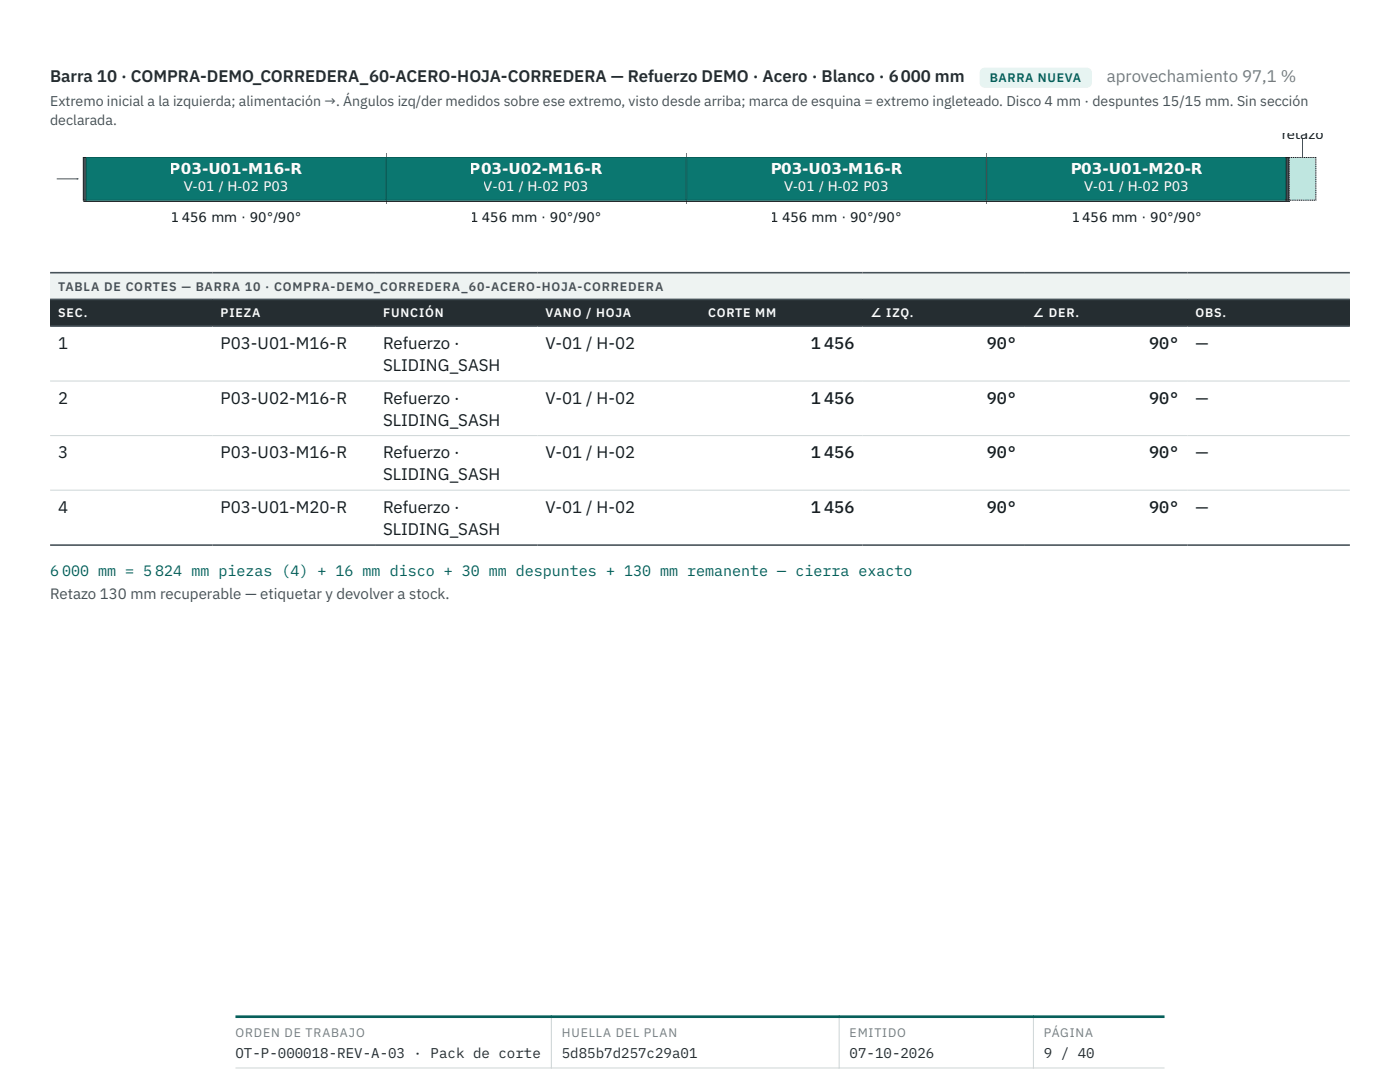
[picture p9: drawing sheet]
<svg xmlns="http://www.w3.org/2000/svg" width="279mm" height="216mm" viewBox="0 0 279 216" stroke-linecap="round" stroke-linejoin="round" font-family="sans-serif">
<defs><g id="words">
<text font-size="3.4" fill="#252d31" x="10" y="16.4">Barra 10 · COMPRA-DEMO_CORREDERA_60-ACERO-HOJA-CORREDERA — Refuerzo DEMO · Acero · Blanco · 6 000 mm</text>
<text font-size="3.4" fill="#727d82" x="220.9" y="16.4">aprovechamiento 97,1 %</text>
<g font-size="3.4" fill="#161c1f">
<text x="11.6" y="69.7">1</text>
<text x="44" y="69.7">P03-U01-M16-R</text>
<text x="76.5" y="69.7">Refuerzo ·</text>
<text x="108.9" y="69.7">V-01 / H-02</text>
<text x="161.8" y="69.7">1 456</text>
<text x="196.9" y="69.7">90°</text>
<text x="229.3" y="69.7">90°</text>
<text x="238.6" y="69.7">—</text>
<text x="76.5" y="74">SLIDING_SASH</text>
<text x="11.6" y="80.6">2</text>
<text x="44" y="80.6">P03-U02-M16-R</text>
<text x="76.5" y="80.6">Refuerzo ·</text>
<text x="108.9" y="80.6">V-01 / H-02</text>
<text x="161.8" y="80.6">1 456</text>
<text x="196.9" y="80.6">90°</text>
<text x="229.3" y="80.6">90°</text>
<text x="238.6" y="80.6">—</text>
<text x="76.5" y="84.9">SLIDING_SASH</text>
<text x="11.6" y="91.4">3</text>
<text x="44" y="91.4">P03-U03-M16-R</text>
<text x="76.5" y="91.4">Refuerzo ·</text>
<text x="76.5" y="95.8">SLIDING_SASH</text>
<text x="108.9" y="91.4">V-01 / H-02</text>
<text x="161.8" y="91.4">1 456</text>
<text x="196.9" y="91.4">90°</text>
<text x="229.3" y="91.4">90°</text>
<text x="238.6" y="91.4">—</text>
<text x="11.6" y="102.3">4</text>
<text x="44" y="102.3">P03-U01-M20-R</text>
<text x="76.5" y="102.3">Refuerzo ·</text>
<text x="76.5" y="106.7">SLIDING_SASH</text>
<text x="108.9" y="102.3">V-01 / H-02</text>
<text x="161.8" y="102.3">1 456</text>
<text x="196.9" y="102.3">90°</text>
<text x="229.3" y="102.3">90°</text>
<text x="238.6" y="102.3">—</text>
</g>
<g font-size="3" fill="#fcfdfc">
<text x="33.9" y="34.7">P03-U01-M16-R</text>
<text x="93.8" y="34.7">P03-U02-M16-R</text>
<text x="153.7" y="34.7">P03-U03-M16-R</text>
<text x="213.6" y="34.7">P03-U01-M20-R</text>
</g>
<text font-size="3" fill="#075f5a" x="10" y="115">6 000 mm = 5 824 mm piezas (4) + 16 mm disco + 30 mm despuntes + 130 mm remanente — cierra exacto</text>
<text font-size="3" fill="#465158" x="10" y="119.5">Retazo 130 mm recuperable — etiquetar y devolver a stock.</text>
<g font-size="2.8" fill="#465158">
<text x="10" y="21.2">Extremo inicial a la izquierda; alimentación →. Ángulos izq/der medidos sobre ese extremo, visto desde arriba; marca de esquina = extremo ingleteado. Disco 4 mm · despuntes 15/15 mm. Sin sección</text>
<text x="10" y="24.9">declarada.</text>
</g>
<g font-size="2.8" fill="#252d31">
<text x="47" y="211">OT-P-000018-REV-A-03 · Pack de corte</text>
<text x="112.1" y="211">5d85b7d257c29a01</text>
<text x="169.6" y="211">07-10-2026</text>
<text x="208.3" y="211">9 / 40</text>
</g>
<g font-size="2.7" fill="#161c1f">
<text x="255.7" y="27.6">retazo</text>
<text x="34.1" y="44.2">1</text>
<text x="36.3" y="44.2">456 mm · 90°/90°</text>
<text x="94" y="44.2">1</text>
<text x="96.2" y="44.2">456 mm · 90°/90°</text>
<text x="153.8" y="44.2">1</text>
<text x="156.1" y="44.2">456 mm · 90°/90°</text>
<text x="213.7" y="44.2">1</text>
<text x="216" y="44.2">456 mm · 90°/90°</text>
</g>
<g font-size="2.7" fill="#fcfdfc">
<text x="36.7" y="38.1">V-01 / H-02 P03</text>
<text x="96.6" y="38.1">V-01 / H-02 P03</text>
<text x="156.5" y="38.1">V-01 / H-02 P03</text>
<text x="216.4" y="38.1">V-01 / H-02 P03</text>
</g>
<text font-size="2.5" fill="#075f5a" x="197.5" y="16.4">BARRA NUEVA</text>
<text font-size="2.5" fill="#465158" x="11.6" y="58">TABLA DE CORTES — BARRA 10 · COMPRA-DEMO_CORREDERA_60-ACERO-HOJA-CORREDERA</text>
<g font-size="2.5" fill="#fcfdfc">
<text x="11.6" y="63.3">SEC.</text>
<text x="44" y="63.3">PIEZA</text>
<text x="76.5" y="63.3">FUNCIÓN</text>
<text x="108.9" y="63.3">VANO / HOJA</text>
<text x="141.3" y="63.3">CORTE MM</text>
<text x="173.7" y="63.3">∠ IZQ.</text>
<text x="206.1" y="63.3">∠ DER.</text>
<text x="238.6" y="63.3">OBS.</text>
</g>
<g font-size="2.5" fill="#727d82">
<text x="47" y="206.9">ORDEN DE TRABAJO</text>
<text x="112.1" y="206.9">HUELLA DEL PLAN</text>
<text x="169.6" y="206.9">EMITIDO</text>
<text x="208.3" y="206.9">PÁGINA</text>
</g>
</g></defs>
<path d="M195.5 13.5h22.4v4h-22.4z" fill="#e6f4f2"/>
<path d="M10 54.4h259.4v5.3h-259.4z" fill="#eef3f2"/>
<g fill="#252d31">
<path d="M10 59.7h32.4v5.4h-32.4z"/>
<path d="M42.4 59.7h32.5v5.4h-32.5z"/>
<path d="M74.9 59.7h32.4v5.4h-32.4z"/>
<path d="M107.3 59.7h32.4v5.4h-32.4z"/>
<path d="M139.7 59.7h32.4v5.4h-32.4z"/>
<path d="M172.1 59.7h32.5v5.4h-32.5z"/>
<path d="M204.5 59.7h32.5v5.4h-32.5z"/>
<path d="M237 59.7h32.4v5.4h-32.4z"/>
</g>
<path d="M10 76h259.4M10 86.9h259.4M10 97.8h259.4" fill="none" stroke="#cdd5d6" stroke-width=".2"/>
<path d="M10 54.4h259.4M10 59.7h259.4M10 65.1h259.4M10 108.8h259.4" fill="none" stroke="#465158" stroke-width=".32"/>
<path d="M16.6 31.4h.6v8.5h-.6z" fill="#465158" stroke="#161c1f" stroke-width=".2"/>
<path d="M11.3 35.7h4.3z" fill="#000" stroke="#465158" stroke-width=".2"/>
<path d="M15.3 35.5l.4 .2-.4 .2z" fill="#465158"/>
<path d="M17.2 31.4h59.8v8.5h-59.8z" fill="#0b7770" stroke="#075f5a" stroke-width=".2"/>
<path d="M77.1 30.7v10" fill="none" stroke="#e56a32" stroke-width=".2"/>
<path d="M77.1 31.4h59.8v8.5h-59.8z" fill="#0b7770" stroke="#075f5a" stroke-width=".2"/>
<path d="M137 30.7v10" fill="none" stroke="#e56a32" stroke-width=".2"/>
<path d="M137 31.4h59.8v8.5h-59.8z" fill="#0b7770" stroke="#075f5a" stroke-width=".2"/>
<path d="M196.8 30.7v10" fill="none" stroke="#e56a32" stroke-width=".2"/>
<path d="M196.9 31.4h59.8v8.5h-59.8z" fill="#0b7770" stroke="#075f5a" stroke-width=".2"/>
<path d="M256.7 31.4h.6v8.5h-.6z" fill="#465158" stroke="#161c1f" stroke-width=".2"/>
<path d="M257.3 31.4h5.3v8.5h-5.3z" fill="#bfe6e0" stroke="#161c1f" stroke-width=".2" stroke-dasharray=".2 .1" stroke-linecap="butt"/>
<path d="M259.9 27.6v3.8z" fill="#000" stroke="#465158" stroke-width=".2"/>
<path d="M16.6 40.2h240.8z" fill="#000" stroke="#161c1f" stroke-width=".2"/>
<path d="M47 213.1h185.4M110 202.6v10.6M167.5 202.6v10.6M206.2 202.6v10.6" fill="none" stroke="#cdd5d6" stroke-width=".2"/>
<path d="M47 202.9h185.4" fill="none" stroke="#075f5a" stroke-width=".53"/>
<use href="#words"/>
</svg>
